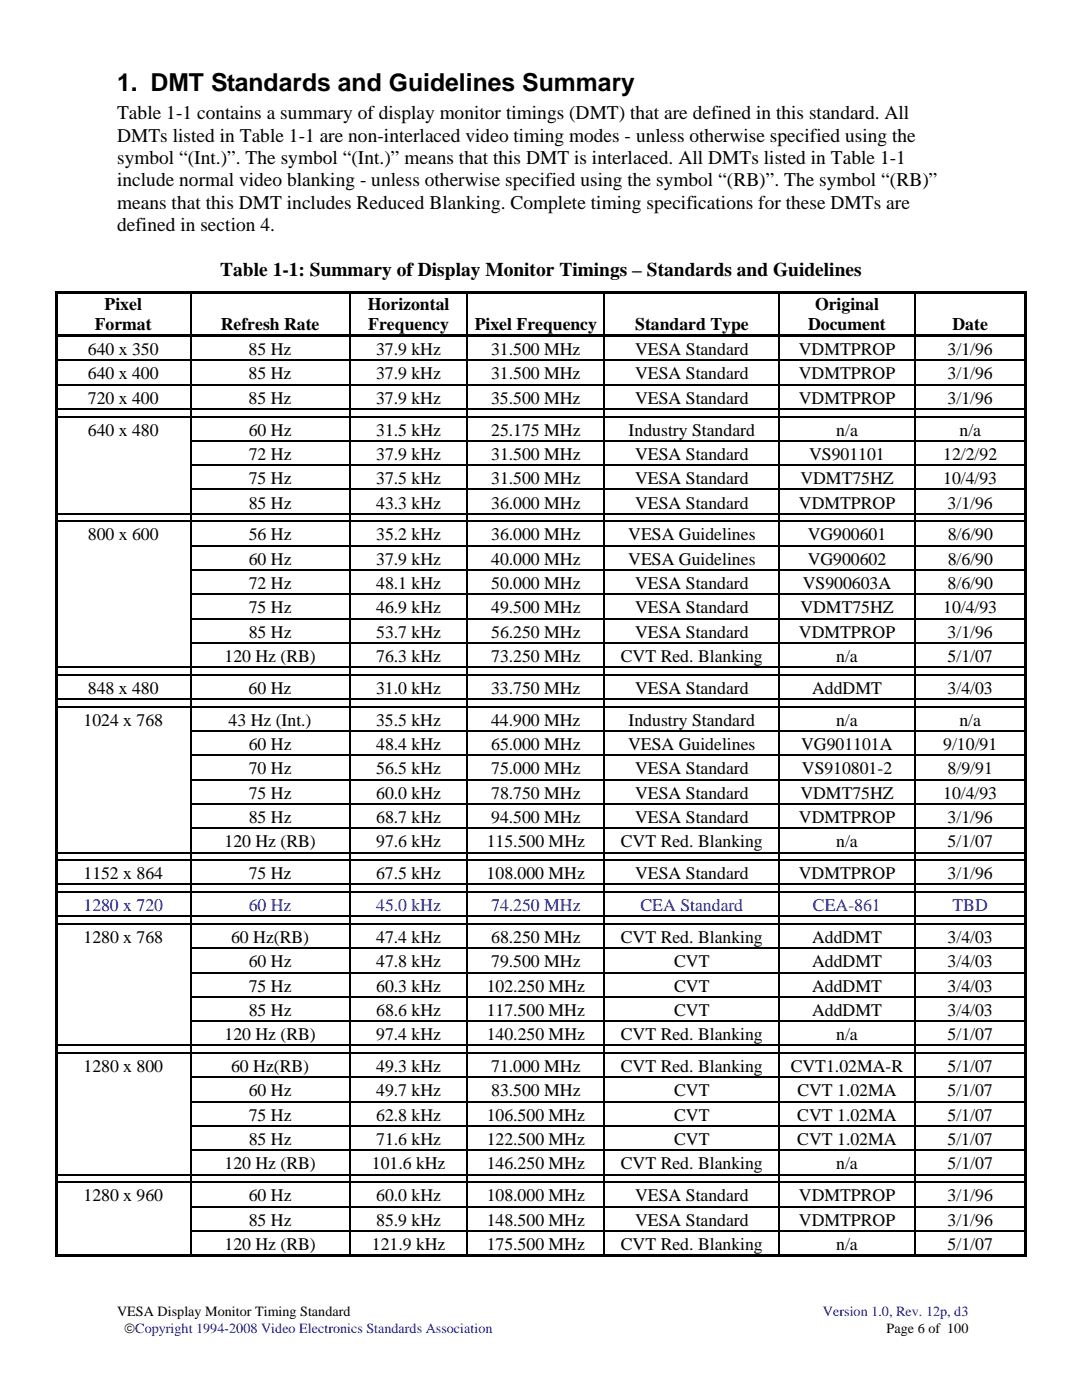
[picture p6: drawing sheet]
<svg xmlns="http://www.w3.org/2000/svg" width="216mm" height="279mm" viewBox="0 0 216 279" stroke-linecap="round" stroke-linejoin="round" font-family="sans-serif">
<defs><g id="words">
<text font-size="4.9" x="23.4" y="18.1">1. DMT Standards and Guidelines Summary</text>
<g font-size="3.9">
<text x="23.4" y="23.8">Table 1-1 contains a summary of display monitor timings (DMT) that are defined in this standard. All</text>
<text x="23.4" y="28.3">DMTs listed in Table 1-1 are non-interlaced video timing modes - unless otherwise specified using the</text>
<text x="23.4" y="32.7">symbol “(Int.)”. The symbol “(Int.)” means that this DMT is interlaced. All DMTs listed in Table 1-1</text>
<text x="23.4" y="37.2">include normal video blanking - unless otherwise specified using the symbol “(RB)”. The symbol “(RB)”</text>
<text x="23.4" y="41.6">means that this DMT includes Reduced Blanking. Complete timing specifications for these DMTs are</text>
<text x="23.4" y="46.1">defined in section 4.</text>
<text x="43.9" y="55.1">Table 1-1: Summary of Display Monitor Timings – Standards and Guidelines</text>
</g>
<g font-size="3.5">
<text x="18.9" y="65.9">Format</text>
<text x="20.9" y="61.8">Pixel</text>
<text x="44" y="65.9">Refresh Rate</text>
<text x="73.4" y="61.8">Horizontal</text>
<text x="73.5" y="65.9">Frequency</text>
<text x="94.7" y="65.9">Pixel Frequency</text>
<text x="126.7" y="65.9">Standard Type</text>
<text x="161.2" y="65.9">Document</text>
<text x="162.6" y="61.8">Original</text>
<text x="190.1" y="65.9">Date</text>
<text x="17.5" y="70.9">640 x 350</text>
<text x="49.6" y="70.9">85 Hz</text>
<text x="75" y="70.9">37.9 kHz</text>
<text x="98" y="70.9">31.500 MHz</text>
<text x="126.7" y="70.9">VESA Standard</text>
<text x="159.4" y="70.9">VDMTPROP</text>
<text x="189.1" y="70.9">3/1/96</text>
<text x="17.5" y="75.7">640 x 400</text>
<text x="49.6" y="75.7">85 Hz</text>
<text x="75" y="75.7">37.9 kHz</text>
<text x="98" y="75.7">31.500 MHz</text>
<text x="126.7" y="75.7">VESA Standard</text>
<text x="159.4" y="75.7">VDMTPROP</text>
<text x="189.1" y="75.7">3/1/96</text>
<text x="17.5" y="80.6">720 x 400</text>
<text x="49.6" y="80.6">85 Hz</text>
<text x="75" y="80.6">37.9 kHz</text>
<text x="98" y="80.6">35.500 MHz</text>
<text x="126.7" y="80.6">VESA Standard</text>
<text x="159.4" y="80.6">VDMTPROP</text>
<text x="189.1" y="80.6">3/1/96</text>
<text x="17.5" y="86.9">640 x 480</text>
<text x="49.6" y="86.9">60 Hz</text>
<text x="75.1" y="86.9">31.5 kHz</text>
<text x="98" y="86.9">25.175 MHz</text>
<text x="125.4" y="86.9">Industry Standard</text>
<text x="166.9" y="86.9">n/a</text>
<text x="191.5" y="86.9">n/a</text>
<text x="49.6" y="91.8">72 Hz</text>
<text x="75.1" y="91.8">37.9 kHz</text>
<text x="98" y="91.8">31.500 MHz</text>
<text x="126.7" y="91.8">VESA Standard</text>
<text x="161.5" y="91.8">VS901101</text>
<text x="188.2" y="91.8">12/2/92</text>
<text x="49.6" y="101.5">85 Hz</text>
<text x="49.6" y="96.6">75 Hz</text>
<text x="75.1" y="101.5">43.3 kHz</text>
<text x="75.1" y="96.6">37.5 kHz</text>
<text x="98" y="101.5">36.000 MHz</text>
<text x="98" y="96.6">31.500 MHz</text>
<text x="126.7" y="101.5">VESA Standard</text>
<text x="126.7" y="96.6">VESA Standard</text>
<text x="159.4" y="101.5">VDMTPROP</text>
<text x="159.7" y="96.6">VDMT75HZ</text>
<text x="188.2" y="96.6">10/4/93</text>
<text x="189.1" y="101.5">3/1/96</text>
<text x="17.5" y="107.9">800 x 600</text>
<text x="49.6" y="107.9">56 Hz</text>
<text x="75.1" y="107.9">35.2 kHz</text>
<text x="98" y="107.9">36.000 MHz</text>
<text x="125.4" y="107.9">VESA Guidelines</text>
<text x="161.2" y="107.9">VG900601</text>
<text x="189.1" y="107.9">8/6/90</text>
<text x="49.6" y="112.7">60 Hz</text>
<text x="75.1" y="112.7">37.9 kHz</text>
<text x="98" y="112.7">40.000 MHz</text>
<text x="125.4" y="112.7">VESA Guidelines</text>
<text x="161.2" y="112.7">VG900602</text>
<text x="189.1" y="112.7">8/6/90</text>
<text x="49.6" y="117.6">72 Hz</text>
<text x="75.1" y="117.6">48.1 kHz</text>
<text x="98" y="117.6">50.000 MHz</text>
<text x="126.7" y="117.6">VESA Standard</text>
<text x="160.2" y="117.6">VS900603A</text>
<text x="189.1" y="117.6">8/6/90</text>
<text x="49.6" y="122.4">75 Hz</text>
<text x="75.1" y="122.4">46.9 kHz</text>
<text x="98" y="122.4">49.500 MHz</text>
<text x="126.7" y="122.4">VESA Standard</text>
<text x="159.7" y="122.4">VDMT75HZ</text>
<text x="188.2" y="122.4">10/4/93</text>
<text x="49.6" y="127.3">85 Hz</text>
<text x="75.1" y="127.3">53.7 kHz</text>
<text x="98" y="127.3">56.250 MHz</text>
<text x="126.7" y="127.3">VESA Standard</text>
<text x="159.4" y="127.3">VDMTPROP</text>
<text x="189.1" y="127.3">3/1/96</text>
<text x="44.8" y="132.1">120 Hz (RB)</text>
<text x="75.1" y="132.1">76.3 kHz</text>
<text x="98" y="132.1">73.250 MHz</text>
<text x="123.9" y="132.1">CVT Red. Blanking</text>
<text x="166.8" y="132.1">n/a</text>
<text x="189.1" y="132.1">5/1/07</text>
<text x="17.5" y="138.5">848 x 480</text>
<text x="49.6" y="138.5">60 Hz</text>
<text x="75" y="138.5">31.0 kHz</text>
<text x="98" y="138.5">33.750 MHz</text>
<text x="126.7" y="138.5">VESA Standard</text>
<text x="162" y="138.5">AddDMT</text>
<text x="189.1" y="138.5">3/4/03</text>
<text x="16.7" y="144.8">1024 x 768</text>
<text x="45.6" y="144.8">43 Hz (Int.)</text>
<text x="49.6" y="149.7">60 Hz</text>
<text x="75" y="144.8">35.5 kHz</text>
<text x="75.1" y="149.7">48.4 kHz</text>
<text x="98" y="149.7">65.000 MHz</text>
<text x="98" y="144.8">44.900 MHz</text>
<text x="125.3" y="149.7">VESA Guidelines</text>
<text x="125.4" y="144.8">Industry Standard</text>
<text x="159.9" y="149.7">VG901101A</text>
<text x="166.8" y="144.8">n/a</text>
<text x="188.2" y="149.7">9/10/91</text>
<text x="191.4" y="144.8">n/a</text>
<text x="49.6" y="154.6">70 Hz</text>
<text x="75.1" y="154.6">56.5 kHz</text>
<text x="98" y="154.6">75.000 MHz</text>
<text x="126.7" y="154.6">VESA Standard</text>
<text x="160" y="154.6">VS910801-2</text>
<text x="189.1" y="154.6">8/9/91</text>
<text x="49.6" y="159.4">75 Hz</text>
<text x="75.1" y="159.4">60.0 kHz</text>
<text x="98" y="159.4">78.750 MHz</text>
<text x="126.7" y="159.4">VESA Standard</text>
<text x="159.7" y="159.4">VDMT75HZ</text>
<text x="188.2" y="159.4">10/4/93</text>
<text x="49.6" y="164.3">85 Hz</text>
<text x="75.1" y="164.3">68.7 kHz</text>
<text x="98" y="164.3">94.500 MHz</text>
<text x="126.7" y="164.3">VESA Standard</text>
<text x="159.4" y="164.3">VDMTPROP</text>
<text x="189.1" y="164.3">3/1/96</text>
<text x="44.8" y="169.1">120 Hz (RB)</text>
<text x="75.1" y="169.1">97.6 kHz</text>
<text x="97.1" y="169.1">115.500 MHz</text>
<text x="123.9" y="169.1">CVT Red. Blanking</text>
<text x="166.8" y="169.1">n/a</text>
<text x="189.1" y="169.1">5/1/07</text>
<text x="16.7" y="175.5">1152 x 864</text>
<text x="49.6" y="175.5">75 Hz</text>
<text x="75" y="175.5">67.5 kHz</text>
<text x="97.1" y="175.5">108.000 MHz</text>
<text x="126.7" y="175.5">VESA Standard</text>
<text x="159.4" y="175.5">VDMTPROP</text>
<text x="189.1" y="175.5">3/1/96</text>
<text x="16.7" y="188.2">1280 x 768</text>
<text x="46.1" y="188.2">60 Hz(RB)</text>
<text x="75.1" y="188.2">47.4 kHz</text>
<text x="98" y="188.2">68.250 MHz</text>
<text x="123.9" y="188.2">CVT Red. Blanking</text>
<text x="162" y="188.2">AddDMT</text>
<text x="189.1" y="188.2">3/4/03</text>
<text x="49.6" y="193.1">60 Hz</text>
<text x="49.6" y="197.9">75 Hz</text>
<text x="75.1" y="193.1">47.8 kHz</text>
<text x="75.1" y="197.9">60.3 kHz</text>
<text x="97.1" y="197.9">102.250 MHz</text>
<text x="98" y="193.1">79.500 MHz</text>
<text x="134.5" y="197.9">CVT</text>
<text x="134.5" y="193.1">CVT</text>
<text x="162" y="197.9">AddDMT</text>
<text x="162" y="193.1">AddDMT</text>
<text x="189.1" y="197.9">3/4/03</text>
<text x="189.1" y="193.1">3/4/03</text>
<text x="49.6" y="202.8">85 Hz</text>
<text x="75.1" y="202.8">68.6 kHz</text>
<text x="97.1" y="202.8">117.500 MHz</text>
<text x="134.5" y="202.8">CVT</text>
<text x="162" y="202.8">AddDMT</text>
<text x="189.1" y="202.8">3/4/03</text>
<text x="44.8" y="207.6">120 Hz (RB)</text>
<text x="75.1" y="207.6">97.4 kHz</text>
<text x="97.1" y="207.6">140.250 MHz</text>
<text x="123.9" y="207.6">CVT Red. Blanking</text>
<text x="166.8" y="207.6">n/a</text>
<text x="189.1" y="207.6">5/1/07</text>
<text x="16.7" y="214">1280 x 800</text>
<text x="46.1" y="214">60 Hz(RB)</text>
<text x="75" y="214">49.3 kHz</text>
<text x="98" y="214">71.000 MHz</text>
<text x="123.9" y="214">CVT Red. Blanking</text>
<text x="157.8" y="214">CVT1.02MA-R</text>
<text x="189.1" y="214">5/1/07</text>
<text x="49.6" y="218.8">60 Hz</text>
<text x="75.1" y="218.8">49.7 kHz</text>
<text x="98" y="218.8">83.500 MHz</text>
<text x="134.5" y="218.8">CVT</text>
<text x="159.1" y="218.8">CVT 1.02MA</text>
<text x="189.1" y="218.8">5/1/07</text>
<text x="49.6" y="223.7">75 Hz</text>
<text x="75.1" y="223.7">62.8 kHz</text>
<text x="97.1" y="223.7">106.500 MHz</text>
<text x="134.5" y="223.7">CVT</text>
<text x="159.1" y="223.7">CVT 1.02MA</text>
<text x="189.1" y="223.7">5/1/07</text>
<text x="44.8" y="233.4">120 Hz (RB)</text>
<text x="49.6" y="228.5">85 Hz</text>
<text x="74.2" y="233.4">101.6 kHz</text>
<text x="75.1" y="228.5">71.6 kHz</text>
<text x="97.1" y="233.4">146.250 MHz</text>
<text x="97.1" y="228.5">122.500 MHz</text>
<text x="123.9" y="233.4">CVT Red. Blanking</text>
<text x="134.5" y="228.5">CVT</text>
<text x="159.1" y="228.5">CVT 1.02MA</text>
<text x="166.8" y="233.4">n/a</text>
<text x="189.1" y="228.5">5/1/07</text>
<text x="189.1" y="233.4">5/1/07</text>
<text x="16.7" y="239.8">1280 x 960</text>
<text x="49.6" y="239.8">60 Hz</text>
<text x="75.1" y="239.8">60.0 kHz</text>
<text x="97.1" y="239.8">108.000 MHz</text>
<text x="126.7" y="239.8">VESA Standard</text>
<text x="159.4" y="239.8">VDMTPROP</text>
<text x="189.1" y="239.8">3/1/96</text>
<text x="49.6" y="244.6">85 Hz</text>
<text x="75.1" y="244.6">85.9 kHz</text>
<text x="97.1" y="244.6">148.500 MHz</text>
<text x="126.7" y="244.6">VESA Standard</text>
<text x="159.4" y="244.6">VDMTPROP</text>
<text x="189.1" y="244.6">3/1/96</text>
<text x="44.8" y="249.4">120 Hz (RB)</text>
<text x="74.2" y="249.4">121.9 kHz</text>
<text x="97.1" y="249.4">175.500 MHz</text>
<text x="123.9" y="249.4">CVT Red. Blanking</text>
<text x="166.8" y="249.4">n/a</text>
<text x="189.1" y="249.4">5/1/07</text>
</g>
<g font-size="3.5" fill="#00f">
<text x="16.7" y="181.8">1280 x 720</text>
<text x="49.6" y="181.8">60 Hz</text>
<text x="75" y="181.8">45.0 kHz</text>
<text x="98" y="181.8">74.250 MHz</text>
<text x="127.8" y="181.8">CEA Standard</text>
<text x="162.2" y="181.8">CEA-861</text>
<text x="190" y="181.8">TBD</text>
</g>
<g font-size="2.8">
<text x="23.4" y="262.6">VESA Display Monitor Timing Standard</text>
<text x="24.8" y="266">©Copyright 1994-2008 Video Electronics Standards Association</text>
<text x="176.9" y="266">Page 6 of 100</text>
</g>
<text font-size="2.8" fill="#00f" x="164.2" y="262.6">Version 1.0, Rev. 12p, d3</text>
</g></defs>
<g fill="#000">
<path d="M10.9 58h.6v.5h-.6zM10.9 58h110.1v.5h-110.1zM121 58h34.4v.5h-34.4zM155.4 58h49.6v.5h-49.6zM204.4 58h.6v.5h-.6zM10.9 58.5h.6v8.2h-.6zM10.9 66.7h110.1v.5h-110.1zM10.9 67.2h.6v4.6h-.6zM10.9 71.8h.6v.3h-.6zM10.9 72.1h.6v4.5h-.6zM10.9 76.6h.6v.3h-.6zM37.9 71.8h.3v.3h-.3z"/>
<path d="M37.9 76.6h.3v.3h-.3zM69.7 71.8h.2v.3h-.2zM69.7 76.6h.2v.3h-.2zM93.2 71.8h.2v.3h-.2zM93.2 76.6h.2v.3h-.2zM120.5 71.8h.2v.3h-.2zM120.5 76.6h.2v.3h-.2zM121 66.7h34.4v.5h-34.4zM155.4 66.7h49.6v.5h-49.6zM155.4 71.8h.2v.3h-.2zM155.4 76.6h.2v.3h-.2zM182.4 71.8h.2v.3h-.2z"/>
<path d="M182.4 76.6h.2v.3h-.2zM204.4 58.5h.6v8.2h-.6zM204.4 67.2h.6v4.6h-.6zM204.4 71.8h.6v.3h-.6zM204.4 72.1h.6v4.5h-.6zM204.4 76.6h.6v.3h-.6zM10.9 76.9h.6v4.6h-.6zM10.9 81.5h.6v.3h-.6zM10.9 81.8h.6v1.2h-.6zM10.9 83h.6v.3h-.6zM10.9 83.3h.6v4.6h-.6zM10.9 87.9h.6v.2h-.6z"/>
<path d="M10.9 88.1h.6v4.6h-.6zM10.9 92.7h.6v.3h-.6zM10.9 93h.6v4.6h-.6zM10.9 97.6h.6v.2h-.6zM37.9 81.5h.3v.3h-.3zM37.9 81.8h.3v1.2h-.3zM37.9 83h.3v.3h-.3zM37.9 87.9h.3v.2h-.3zM37.9 92.7h.3v.3h-.3zM37.9 97.6h.3v.2h-.3zM69.7 81.5h.2v.3h-.2zM69.7 81.8h.2v1.2h-.2z"/>
<path d="M69.7 83h.2v.3h-.2zM69.7 87.9h.2v.2h-.2zM69.7 92.7h.2v.3h-.2zM69.7 97.6h.2v.2h-.2zM93.2 81.5h.2v.3h-.2zM93.2 81.8h.2v1.2h-.2zM93.2 83h.2v.3h-.2zM93.2 87.9h.2v.2h-.2zM93.2 92.7h.2v.3h-.2zM93.2 97.6h.2v.2h-.2zM120.5 81.5h.2v.3h-.2zM120.5 81.8h.2v1.2h-.2z"/>
<path d="M120.5 83h.2v.3h-.2zM120.5 87.9h.2v.2h-.2zM120.5 92.7h.2v.3h-.2zM120.5 97.6h.2v.2h-.2zM155.4 81.5h.2v.3h-.2zM155.4 81.8h.2v1.2h-.2zM155.4 83h.2v.3h-.2zM155.4 87.9h.2v.2h-.2zM155.4 92.7h.2v.3h-.2zM155.4 97.6h.2v.2h-.2zM182.4 81.5h.2v.3h-.2zM182.4 81.8h.2v1.2h-.2z"/>
<path d="M182.4 83h.2v.3h-.2zM182.4 87.9h.2v.2h-.2zM182.4 92.7h.2v.3h-.2zM182.4 97.6h.2v.2h-.2zM204.4 76.9h.6v4.6h-.6zM204.4 81.5h.6v.3h-.6zM204.4 81.8h.6v1.2h-.6zM204.4 83h.6v.3h-.6zM204.4 83.3h.6v4.6h-.6zM204.4 87.9h.6v.2h-.6zM204.4 88.1h.6v4.6h-.6zM204.4 92.7h.6v.3h-.6z"/>
<path d="M204.4 93h.6v4.6h-.6zM204.4 97.6h.6v.2h-.6zM10.9 97.8h.6v4.6h-.6zM10.9 102.4h.6v.3h-.6zM10.9 102.7h.6v1.2h-.6zM10.9 103.9h.6v.3h-.6zM10.9 104.2h.6v4.6h-.6zM10.9 108.8h.6v.3h-.6zM10.9 109.1h.6v4.5h-.6zM10.9 113.6h.6v.3h-.6zM10.9 113.9h.6v4.6h-.6zM10.9 118.5h.6v.2h-.6z"/>
<path d="M37.9 102.4h.3v.3h-.3zM37.9 102.7h.3v1.2h-.3zM37.9 103.9h.3v.3h-.3zM37.9 108.8h.3v.3h-.3zM37.9 113.6h.3v.3h-.3zM37.9 118.5h.3v.2h-.3zM69.7 102.4h.2v.3h-.2zM69.7 102.7h.2v1.2h-.2zM69.7 103.9h.2v.3h-.2zM69.7 108.8h.2v.3h-.2zM69.7 113.6h.2v.3h-.2zM69.7 118.5h.2v.2h-.2z"/>
<path d="M93.2 102.4h.2v.3h-.2zM93.2 102.7h.2v1.2h-.2zM93.2 103.9h.2v.3h-.2zM93.2 108.8h.2v.3h-.2zM93.2 113.6h.2v.3h-.2zM93.2 118.5h.2v.2h-.2zM120.5 102.4h.2v.3h-.2zM120.5 102.7h.2v1.2h-.2zM120.5 103.9h.2v.3h-.2zM120.5 108.8h.2v.3h-.2zM120.5 113.6h.2v.3h-.2zM120.5 118.5h.2v.2h-.2z"/>
<path d="M155.4 102.4h.2v.3h-.2zM155.4 102.7h.2v1.2h-.2zM155.4 103.9h.2v.3h-.2zM155.4 108.8h.2v.3h-.2zM155.4 113.6h.2v.3h-.2zM155.4 118.5h.2v.2h-.2zM182.4 102.4h.2v.3h-.2zM182.4 102.7h.2v1.2h-.2zM182.4 103.9h.2v.3h-.2zM182.4 108.8h.2v.3h-.2zM182.4 113.6h.2v.3h-.2zM182.4 118.5h.2v.2h-.2z"/>
<path d="M204.4 97.8h.6v4.6h-.6zM204.4 102.4h.6v.3h-.6zM204.4 102.7h.6v1.2h-.6zM204.4 103.9h.6v.3h-.6zM204.4 104.2h.6v4.6h-.6zM204.4 108.8h.6v.3h-.6zM204.4 109.1h.6v4.5h-.6zM204.4 113.6h.6v.3h-.6zM204.4 113.9h.6v4.6h-.6zM204.4 118.5h.6v.2h-.6zM10.9 118.7h.6v4.6h-.6zM10.9 123.3h.6v.3h-.6z"/>
<path d="M10.9 123.6h.6v4.6h-.6zM10.9 128.2h.6v.3h-.6zM10.9 128.5h.6v4.5h-.6zM10.9 133h.6v.3h-.6zM10.9 133.3h.6v1.2h-.6zM10.9 134.5h.6v.3h-.6zM10.9 134.8h.6v4.6h-.6zM10.9 139.4h.6v.3h-.6zM37.9 123.3h.3v.3h-.3zM37.9 128.2h.3v.3h-.3zM37.9 133h.3v.3h-.3zM37.9 133.3h.3v1.2h-.3z"/>
<path d="M37.9 134.5h.3v.3h-.3zM37.9 139.4h.3v.3h-.3zM69.7 123.3h.2v.3h-.2zM69.7 128.2h.2v.3h-.2zM69.7 133h.2v.3h-.2zM69.7 133.3h.2v1.2h-.2zM69.7 134.5h.2v.3h-.2zM69.7 139.4h.2v.3h-.2zM93.2 123.3h.2v.3h-.2zM93.2 128.2h.2v.3h-.2zM93.2 133h.2v.3h-.2zM93.2 133.3h.2v1.2h-.2z"/>
<path d="M93.2 134.5h.2v.3h-.2zM93.2 139.4h.2v.3h-.2zM120.5 123.3h.2v.3h-.2zM120.5 128.2h.2v.3h-.2zM120.5 133h.2v.3h-.2zM120.5 133.3h.2v1.2h-.2zM120.5 134.5h.2v.3h-.2zM120.5 139.4h.2v.3h-.2zM155.4 123.3h.2v.3h-.2zM155.4 128.2h.2v.3h-.2zM155.4 133h.2v.3h-.2zM155.4 133.3h.2v1.2h-.2z"/>
<path d="M155.4 134.5h.2v.3h-.2zM155.4 139.4h.2v.3h-.2zM182.4 123.3h.2v.3h-.2zM182.4 128.2h.2v.3h-.2zM182.4 133h.2v.3h-.2zM182.4 133.3h.2v1.2h-.2zM182.4 134.5h.2v.3h-.2zM182.4 139.4h.2v.3h-.2zM204.4 118.7h.6v4.6h-.6zM204.4 123.3h.6v.3h-.6zM204.4 123.6h.6v4.6h-.6zM204.4 128.2h.6v.3h-.6z"/>
<path d="M204.4 128.5h.6v4.5h-.6zM204.4 133h.6v.3h-.6zM204.4 133.3h.6v1.2h-.6zM204.4 134.5h.6v.3h-.6zM204.4 134.8h.6v4.6h-.6zM204.4 139.4h.6v.3h-.6zM10.9 139.7h.6v1.2h-.6zM10.9 140.9h.6v.3h-.6zM10.9 141.2h.6v4.6h-.6zM10.9 145.8h.6v.2h-.6zM10.9 146h.6v4.6h-.6zM10.9 150.6h.6v.3h-.6z"/>
<path d="M10.9 150.9h.6v4.6h-.6zM10.9 155.5h.6v.2h-.6zM37.9 139.7h.3v1.2h-.3zM37.9 140.9h.3v.3h-.3zM37.9 145.8h.3v.2h-.3zM37.9 150.6h.3v.3h-.3zM37.9 155.5h.3v.2h-.3zM69.7 139.7h.2v1.2h-.2zM69.7 140.9h.2v.3h-.2zM69.7 145.8h.2v.2h-.2zM69.7 150.6h.2v.3h-.2zM69.7 155.5h.2v.2h-.2z"/>
<path d="M93.2 139.7h.2v1.2h-.2zM93.2 140.9h.2v.3h-.2zM93.2 145.8h.2v.2h-.2zM93.2 150.6h.2v.3h-.2zM93.2 155.5h.2v.2h-.2zM120.5 139.7h.2v1.2h-.2zM120.5 140.9h.2v.3h-.2zM120.5 145.8h.2v.2h-.2zM120.5 150.6h.2v.3h-.2zM120.5 155.5h.2v.2h-.2zM155.4 139.7h.2v1.2h-.2zM155.4 140.9h.2v.3h-.2z"/>
<path d="M155.4 145.8h.2v.2h-.2zM155.4 150.6h.2v.3h-.2zM155.4 155.5h.2v.2h-.2zM182.4 139.7h.2v1.2h-.2zM182.4 140.9h.2v.3h-.2zM182.4 145.8h.2v.2h-.2zM182.4 150.6h.2v.3h-.2zM182.4 155.5h.2v.2h-.2zM204.4 139.7h.6v1.2h-.6zM204.4 140.9h.6v.3h-.6zM204.4 141.2h.6v4.6h-.6zM204.4 145.8h.6v.2h-.6z"/>
<path d="M204.4 146h.6v4.6h-.6zM204.4 150.6h.6v.3h-.6zM204.4 150.9h.6v4.6h-.6zM204.4 155.5h.6v.2h-.6zM10.9 155.7h.6v4.6h-.6zM10.9 160.3h.6v.3h-.6zM10.9 160.6h.6v4.6h-.6zM10.9 165.2h.6v.2h-.6zM10.9 165.4h.6v4.6h-.6zM10.9 170h.6v.3h-.6zM10.9 170.3h.6v1.2h-.6zM10.9 171.5h.6v.3h-.6z"/>
<path d="M10.9 171.8h.6v4.6h-.6zM10.9 176.4h.6v.3h-.6zM10.9 176.7h.6v1.2h-.6zM10.9 177.9h.6v.3h-.6zM37.9 160.3h.3v.3h-.3zM37.9 165.2h.3v.2h-.3zM37.9 170h.3v.3h-.3zM37.9 170.3h.3v1.2h-.3zM37.9 171.5h.3v.3h-.3zM37.9 176.4h.3v.3h-.3zM37.9 176.7h.3v1.2h-.3zM37.9 177.9h.3v.3h-.3z"/>
<path d="M69.7 160.3h.2v.3h-.2zM69.7 165.2h.2v.2h-.2zM69.7 170h.2v.3h-.2zM69.7 170.3h.2v1.2h-.2zM69.7 171.5h.2v.3h-.2zM69.7 176.4h.2v.3h-.2zM69.7 176.7h.2v1.2h-.2zM69.7 177.9h.2v.3h-.2zM93.2 160.3h.2v.3h-.2zM93.2 165.2h.2v.2h-.2zM93.2 170h.2v.3h-.2zM93.2 170.3h.2v1.2h-.2z"/>
<path d="M93.2 171.5h.2v.3h-.2zM93.2 176.4h.2v.3h-.2zM93.2 176.7h.2v1.2h-.2zM93.2 177.9h.2v.3h-.2zM120.5 160.3h.2v.3h-.2zM120.5 165.2h.2v.2h-.2zM120.5 170h.2v.3h-.2zM120.5 170.3h.2v1.2h-.2zM120.5 171.5h.2v.3h-.2zM120.5 176.4h.2v.3h-.2zM120.5 176.7h.2v1.2h-.2zM120.5 177.9h.2v.3h-.2z"/>
<path d="M155.4 160.3h.2v.3h-.2zM155.4 165.2h.2v.2h-.2zM155.4 170h.2v.3h-.2zM155.4 170.3h.2v1.2h-.2zM155.4 171.5h.2v.3h-.2zM155.4 176.4h.2v.3h-.2zM155.4 176.7h.2v1.2h-.2zM155.4 177.9h.2v.3h-.2zM182.4 160.3h.2v.3h-.2zM182.4 165.2h.2v.2h-.2zM182.4 170h.2v.3h-.2zM182.4 170.3h.2v1.2h-.2z"/>
<path d="M182.4 171.5h.2v.3h-.2zM182.4 176.4h.2v.3h-.2zM182.4 176.7h.2v1.2h-.2zM182.4 177.9h.2v.3h-.2zM204.4 155.7h.6v4.6h-.6zM204.4 160.3h.6v.3h-.6zM204.4 160.6h.6v4.6h-.6zM204.4 165.2h.6v.2h-.6zM204.4 165.4h.6v4.6h-.6zM204.4 170h.6v.3h-.6zM204.4 170.3h.6v1.2h-.6zM204.4 171.5h.6v.3h-.6z"/>
<path d="M204.4 171.8h.6v4.6h-.6zM204.4 176.4h.6v.3h-.6zM204.4 176.7h.6v1.2h-.6zM204.4 177.9h.6v.3h-.6zM10.9 178.2h.6v4.6h-.6zM10.9 182.8h.6v.2h-.6zM10.9 183h.6v1.3h-.6zM10.9 184.3h.6v.3h-.6zM10.9 184.6h.6v4.5h-.6zM10.9 189.1h.6v.3h-.6zM10.9 189.4h.6v4.6h-.6zM10.9 194h.6v.2h-.6z"/>
<path d="M10.9 194.2h.6v4.6h-.6zM10.9 198.8h.6v.3h-.6zM37.9 182.8h.3v.2h-.3zM37.9 183h.3v1.3h-.3zM37.9 184.3h.3v.3h-.3zM37.9 189.1h.3v.3h-.3zM37.9 194h.3v.2h-.3zM37.9 198.8h.3v.3h-.3zM69.7 182.8h.2v.2h-.2zM69.7 183h.2v1.3h-.2zM69.7 184.3h.2v.3h-.2zM69.7 189.1h.2v.3h-.2z"/>
<path d="M69.7 194h.2v.2h-.2zM69.7 198.8h.2v.3h-.2zM93.2 182.8h.2v.2h-.2zM93.2 183h.2v1.3h-.2zM93.2 184.3h.2v.3h-.2zM93.2 189.1h.2v.3h-.2zM93.2 194h.2v.2h-.2zM93.2 198.8h.2v.3h-.2zM120.5 182.8h.2v.2h-.2zM120.5 183h.2v1.3h-.2zM120.5 184.3h.2v.3h-.2zM120.5 189.1h.2v.3h-.2z"/>
<path d="M120.5 194h.2v.2h-.2zM120.5 198.8h.2v.3h-.2zM155.4 182.8h.2v.2h-.2zM155.4 183h.2v1.3h-.2zM155.4 184.3h.2v.3h-.2zM155.4 189.1h.2v.3h-.2zM155.4 194h.2v.2h-.2zM155.4 198.8h.2v.3h-.2zM182.4 182.8h.2v.2h-.2zM182.4 183h.2v1.3h-.2zM182.4 184.3h.2v.3h-.2zM182.4 189.1h.2v.3h-.2z"/>
<path d="M182.4 194h.2v.2h-.2zM182.4 198.8h.2v.3h-.2zM204.4 178.2h.6v4.6h-.6zM204.4 182.8h.6v.2h-.6zM204.4 183h.6v1.3h-.6zM204.4 184.3h.6v.3h-.6zM204.4 184.6h.6v4.5h-.6zM204.4 189.1h.6v.3h-.6zM204.4 189.4h.6v4.6h-.6zM204.4 194h.6v.2h-.6zM204.4 194.2h.6v4.6h-.6zM204.4 198.8h.6v.3h-.6z"/>
<path d="M10.9 199.1h.6v4.6h-.6zM10.9 203.7h.6v.2h-.6zM10.9 203.9h.6v4.6h-.6zM10.9 208.5h.6v.3h-.6zM10.9 208.8h.6v1.2h-.6zM10.9 210h.6v.3h-.6zM10.9 210.3h.6v4.6h-.6zM10.9 214.9h.6v.3h-.6zM10.9 215.2h.6v4.5h-.6zM37.9 203.7h.3v.2h-.3zM37.9 208.5h.3v.3h-.3zM37.9 208.8h.3v1.2h-.3z"/>
<path d="M37.9 210h.3v.3h-.3zM37.9 214.9h.3v.3h-.3zM69.7 203.7h.2v.2h-.2zM69.7 208.5h.2v.3h-.2zM69.7 208.8h.2v1.2h-.2zM69.7 210h.2v.3h-.2zM69.7 214.9h.2v.3h-.2zM93.2 203.7h.2v.2h-.2zM93.2 208.5h.2v.3h-.2zM93.2 208.8h.2v1.2h-.2zM93.2 210h.2v.3h-.2zM93.2 214.9h.2v.3h-.2z"/>
<path d="M120.5 203.7h.2v.2h-.2zM120.5 208.5h.2v.3h-.2zM120.5 208.8h.2v1.2h-.2zM120.5 210h.2v.3h-.2zM120.5 214.9h.2v.3h-.2zM155.4 203.7h.2v.2h-.2zM155.4 208.5h.2v.3h-.2zM155.4 208.8h.2v1.2h-.2zM155.4 210h.2v.3h-.2zM155.4 214.9h.2v.3h-.2zM182.4 203.7h.2v.2h-.2zM182.4 208.5h.2v.3h-.2z"/>
<path d="M182.4 208.8h.2v1.2h-.2zM182.4 210h.2v.3h-.2zM182.4 214.9h.2v.3h-.2zM204.4 199.1h.6v4.6h-.6zM204.4 203.7h.6v.2h-.6zM204.4 203.9h.6v4.6h-.6zM204.4 208.5h.6v.3h-.6zM204.4 208.8h.6v1.2h-.6zM204.4 210h.6v.3h-.6zM204.4 210.3h.6v4.6h-.6zM204.4 214.9h.6v.3h-.6zM204.4 215.2h.6v4.5h-.6z"/>
<path d="M10.9 219.7h.6v.3h-.6zM10.9 220h.6v4.6h-.6zM10.9 224.6h.6v.3h-.6zM10.9 224.9h.6v4.5h-.6zM10.9 229.4h.6v.3h-.6zM10.9 229.7h.6v4.6h-.6zM10.9 234.3h.6v.3h-.6zM10.9 234.6h.6v1.2h-.6zM10.9 235.8h.6v.3h-.6zM37.9 219.7h.3v.3h-.3zM37.9 224.6h.3v.3h-.3zM37.9 229.4h.3v.3h-.3z"/>
<path d="M37.9 234.3h.3v.3h-.3zM37.9 234.6h.3v1.2h-.3zM37.9 235.8h.3v.3h-.3zM69.7 219.7h.2v.3h-.2zM69.7 224.6h.2v.3h-.2zM69.7 229.4h.2v.3h-.2zM69.7 234.3h.2v.3h-.2zM69.7 234.6h.2v1.2h-.2zM69.7 235.8h.2v.3h-.2zM93.2 219.7h.2v.3h-.2zM93.2 224.6h.2v.3h-.2zM93.2 229.4h.2v.3h-.2z"/>
<path d="M93.2 234.3h.2v.3h-.2zM93.2 234.6h.2v1.2h-.2zM93.2 235.8h.2v.3h-.2zM120.5 219.7h.2v.3h-.2zM120.5 224.6h.2v.3h-.2zM120.5 229.4h.2v.3h-.2zM120.5 234.3h.2v.3h-.2zM120.5 234.6h.2v1.2h-.2zM120.5 235.8h.2v.3h-.2zM155.4 219.7h.2v.3h-.2zM155.4 224.6h.2v.3h-.2zM155.4 229.4h.2v.3h-.2z"/>
<path d="M155.4 234.3h.2v.3h-.2zM155.4 234.6h.2v1.2h-.2zM155.4 235.8h.2v.3h-.2zM182.4 219.7h.2v.3h-.2zM182.4 224.6h.2v.3h-.2zM182.4 229.4h.2v.3h-.2zM182.4 234.3h.2v.3h-.2zM182.4 234.6h.2v1.2h-.2zM182.4 235.8h.2v.3h-.2zM204.4 219.7h.6v.3h-.6zM204.4 220h.6v4.6h-.6zM204.4 224.6h.6v.3h-.6z"/>
<path d="M204.4 224.9h.6v4.5h-.6zM204.4 229.4h.6v.3h-.6zM204.4 229.7h.6v4.6h-.6zM204.4 234.3h.6v.3h-.6zM204.4 234.6h.6v1.2h-.6zM204.4 235.8h.6v.3h-.6zM10.9 236.1h.6v4.6h-.6zM10.9 240.7h.6v.2h-.6zM10.9 240.9h.6v4.6h-.6zM10.9 245.5h.6v.3h-.6zM10.9 245.8h.6v4.6h-.6zM10.9 250.4h.6v.5h-.6z"/>
<path d="M10.9 250.4h110.1v.5h-110.1zM37.9 240.7h.3v.2h-.3zM37.9 245.5h.3v.3h-.3zM69.7 240.7h.2v.2h-.2zM69.7 245.5h.2v.3h-.2zM93.2 240.7h.2v.2h-.2zM93.2 245.5h.2v.3h-.2zM120.5 240.7h.2v.2h-.2zM120.5 245.5h.2v.3h-.2zM121 250.4h34.4v.5h-34.4zM155.4 240.7h.2v.2h-.2zM155.4 245.5h.2v.3h-.2z"/>
<path d="M155.4 250.4h49.6v.5h-49.6zM182.4 240.7h.2v.2h-.2zM182.4 245.5h.2v.3h-.2zM204.4 236.1h.6v4.6h-.6zM204.4 240.7h.6v.2h-.6zM204.4 240.9h.6v4.6h-.6zM204.4 245.5h.6v.3h-.6zM204.4 245.8h.6v4.6h-.6z"/>
</g>
<g fill="none" stroke="#000" stroke-width=".25">
<path d="M38 58.5v8.2M69.8 58.5v8.2M93.3 58.5v8.2M120.6 58.5v8.2M155.5 58.5v8.2M182.5 58.5v8.2M11.5 71.9h26.4M11.5 76.8h26.4M38 67.2v4.6M38 72.1v4.5M38 76.9v4.6M38.2 71.9h31.5"/>
<path d="M38.2 76.8h31.5M69.8 67.2v4.6M69.8 72.1v4.5M69.8 76.9v4.6M69.9 71.9h23.3M69.9 76.8h23.3M93.3 67.2v4.6M93.3 72.1v4.5M93.3 76.9v4.6M93.4 71.9h27.1M93.4 76.8h27.1M120.6 67.2v4.6"/>
<path d="M120.6 72.1v4.5M120.6 76.9v4.6M120.7 71.9h34.7M120.7 76.8h34.7M155.5 67.2v4.6M155.5 72.1v4.5M155.5 76.9v4.6M155.6 71.9h26.8M155.6 76.8h26.8M182.5 67.2v4.6M182.5 72.1v4.5M182.5 76.9v4.6"/>
<path d="M182.6 71.9h21.8M182.6 76.8h21.8M11.5 81.6h26.4M11.5 83.1h26.4M38 83.3v4.6M38 88.1v4.6M38 93v4.6M38 97.8v4.6M38.2 81.6h31.5M38.2 83.1h31.5M38.2 88h31.5M38.2 92.8h31.5"/>
<path d="M38.2 97.7h31.5M69.8 83.3v4.6M69.8 88.1v4.6M69.8 93v4.6M69.8 97.8v4.6M69.9 81.6h23.3M69.9 83.1h23.3M69.9 88h23.3M69.9 92.8h23.3M69.9 97.7h23.3M93.3 83.3v4.6M93.3 88.1v4.6"/>
<path d="M93.3 93v4.6M93.3 97.8v4.6M93.4 81.6h27.1M93.4 83.1h27.1M93.4 88h27.1M93.4 92.8h27.1M93.4 97.7h27.1M120.6 83.3v4.6M120.6 88.1v4.6M120.6 93v4.6M120.6 97.8v4.6M120.7 81.6h34.7"/>
<path d="M120.7 83.1h34.7M120.7 88h34.7M120.7 92.8h34.7M120.7 97.7h34.7M155.5 83.3v4.6M155.5 88.1v4.6M155.5 93v4.6M155.5 97.8v4.6M155.6 81.6h26.8M155.6 83.1h26.8M155.6 88h26.8M155.6 92.8h26.8"/>
<path d="M155.6 97.7h26.8M182.5 83.3v4.6M182.5 88.1v4.6M182.5 93v4.6M182.5 97.8v4.6M182.6 81.6h21.8M182.6 83.1h21.8M182.6 88h21.8M182.6 92.8h21.8M182.6 97.7h21.8M11.5 102.5h26.4M11.5 104.1h26.4"/>
<path d="M38 104.2v4.6M38 109.1v4.5M38 113.9v4.6M38 118.7v4.6M38.2 102.5h31.5M38.2 104.1h31.5M38.2 108.9h31.5M38.2 113.7h31.5M38.2 118.6h31.5M69.8 104.2v4.6M69.8 109.1v4.5M69.8 113.9v4.6"/>
<path d="M69.8 118.7v4.6M69.9 102.5h23.3M69.9 104.1h23.3M69.9 108.9h23.3M69.9 113.7h23.3M69.9 118.6h23.3M93.3 104.2v4.6M93.3 109.1v4.5M93.3 113.9v4.6M93.3 118.7v4.6M93.4 102.5h27.1M93.4 104.1h27.1"/>
<path d="M93.4 108.9h27.1M93.4 113.7h27.1M93.4 118.6h27.1M120.6 104.2v4.6M120.6 109.1v4.5M120.6 113.9v4.6M120.6 118.7v4.6M120.7 102.5h34.7M120.7 104.1h34.7M120.7 108.9h34.7M120.7 113.7h34.7M120.7 118.6h34.7"/>
<path d="M155.5 104.2v4.6M155.5 109.1v4.5M155.5 113.9v4.6M155.5 118.7v4.6M155.6 102.5h26.8M155.6 104.1h26.8M155.6 108.9h26.8M155.6 113.7h26.8M155.6 118.6h26.8M182.5 104.2v4.6M182.5 109.1v4.5M182.5 113.9v4.6"/>
<path d="M182.5 118.7v4.6M182.6 102.5h21.8M182.6 104.1h21.8M182.6 108.9h21.8M182.6 113.7h21.8M182.6 118.6h21.8M11.5 133.2h26.4M11.5 134.7h26.4M11.5 139.5h26.4M38 123.6v4.6M38 128.5v4.5M38 134.8v4.6"/>
<path d="M38.2 123.4h31.5M38.2 128.3h31.5M38.2 133.2h31.5M38.2 134.7h31.5M38.2 139.5h31.5M69.8 123.6v4.6M69.8 128.5v4.5M69.8 134.8v4.6M69.9 123.4h23.3M69.9 128.3h23.3M69.9 133.2h23.3M69.9 134.7h23.3"/>
<path d="M69.9 139.5h23.3M93.3 123.6v4.6M93.3 128.5v4.5M93.3 134.8v4.6M93.4 123.4h27.1M93.4 128.3h27.1M93.4 133.2h27.1M93.4 134.7h27.1M93.4 139.5h27.1M120.6 123.6v4.6M120.6 128.5v4.5M120.6 134.8v4.6"/>
<path d="M120.7 123.4h34.7M120.7 128.3h34.7M120.7 133.2h34.7M120.7 134.7h34.7M120.7 139.5h34.7M155.5 123.6v4.6M155.5 128.5v4.5M155.5 134.8v4.6M155.6 123.4h26.8M155.6 128.3h26.8M155.6 133.2h26.8M155.6 134.7h26.8"/>
<path d="M155.6 139.5h26.8M182.5 123.6v4.6M182.5 128.5v4.5M182.5 134.8v4.6M182.6 123.4h21.8M182.6 128.3h21.8M182.6 133.2h21.8M182.6 134.7h21.8M182.6 139.5h21.8M11.5 141h26.4M38 141.2v4.6M38 146v4.6"/>
<path d="M38 150.9v4.6M38 155.7v4.6M38.2 141h31.5M38.2 145.9h31.5M38.2 150.7h31.5M38.2 155.6h31.5M69.8 141.2v4.6M69.8 146v4.6M69.8 150.9v4.6M69.8 155.7v4.6M69.9 141h23.3M69.9 145.9h23.3"/>
<path d="M69.9 150.7h23.3M69.9 155.6h23.3M93.3 141.2v4.6M93.3 146v4.6M93.3 150.9v4.6M93.3 155.7v4.6M93.4 141h27.1M93.4 145.9h27.1M93.4 150.7h27.1M93.4 155.6h27.1M120.6 141.2v4.6M120.6 146v4.6"/>
<path d="M120.6 150.9v4.6M120.6 155.7v4.6M120.7 141h34.7M120.7 145.9h34.7M120.7 150.7h34.7M120.7 155.6h34.7M155.5 141.2v4.6M155.5 146v4.6M155.5 150.9v4.6M155.5 155.7v4.6M155.6 141h26.8M155.6 145.9h26.8"/>
<path d="M155.6 150.7h26.8M155.6 155.6h26.8M182.5 141.2v4.6M182.5 146v4.6M182.5 150.9v4.6M182.5 155.7v4.6M182.6 141h21.8M182.6 145.9h21.8M182.6 150.7h21.8M182.6 155.6h21.8M11.5 170.1h26.4M11.5 171.7h26.4"/>
<path d="M11.5 176.5h26.4M11.5 178h26.4M38 160.6v4.6M38 165.4v4.6M38 171.8v4.6M38 178.2v4.6M38.2 160.4h31.5M38.2 165.3h31.5M38.2 170.1h31.5M38.2 171.7h31.5M38.2 176.5h31.5M38.2 178h31.5"/>
<path d="M69.8 160.6v4.6M69.8 165.4v4.6M69.8 171.8v4.6M69.8 178.2v4.6M69.9 160.4h23.3M69.9 165.3h23.3M69.9 170.1h23.3M69.9 171.7h23.3M69.9 176.5h23.3M69.9 178h23.3M93.3 160.6v4.6M93.3 165.4v4.6"/>
<path d="M93.3 171.8v4.6M93.3 178.2v4.6M93.4 160.4h27.1M93.4 165.3h27.1M93.4 170.1h27.1M93.4 171.7h27.1M93.4 176.5h27.1M93.4 178h27.1M120.6 160.6v4.6M120.6 165.4v4.6M120.6 171.8v4.6M120.6 178.2v4.6"/>
<path d="M120.7 160.4h34.7M120.7 165.3h34.7M120.7 170.1h34.7M120.7 171.7h34.7M120.7 176.5h34.7M120.7 178h34.7M155.5 160.6v4.6M155.5 165.4v4.6M155.5 171.8v4.6M155.5 178.2v4.6M155.6 160.4h26.8M155.6 165.3h26.8"/>
<path d="M155.6 170.1h26.8M155.6 171.7h26.8M155.6 176.5h26.8M155.6 178h26.8M182.5 160.6v4.6M182.5 165.4v4.6M182.5 171.8v4.6M182.5 178.2v4.6M182.6 160.4h21.8M182.6 165.3h21.8M182.6 170.1h21.8M182.6 171.7h21.8"/>
<path d="M182.6 176.5h21.8M182.6 178h21.8M11.5 182.9h26.4M11.5 184.4h26.4M38 184.6v4.5M38 189.4v4.6M38 194.2v4.6M38 199.1v4.6M38.2 182.9h31.5M38.2 184.4h31.5M38.2 189.3h31.5M38.2 194.1h31.5"/>
<path d="M38.2 198.9h31.5M69.8 184.6v4.5M69.8 189.4v4.6M69.8 194.2v4.6M69.8 199.1v4.6M69.9 182.9h23.3M69.9 184.4h23.3M69.9 189.3h23.3M69.9 194.1h23.3M69.9 198.9h23.3M93.3 184.6v4.5M93.3 189.4v4.6"/>
<path d="M93.3 194.2v4.6M93.3 199.1v4.6M93.4 182.9h27.1M93.4 184.4h27.1M93.4 189.3h27.1M93.4 194.1h27.1M93.4 198.9h27.1M120.6 184.6v4.5M120.6 189.4v4.6M120.6 194.2v4.6M120.6 199.1v4.6M120.7 182.9h34.7"/>
<path d="M120.7 184.4h34.7M120.7 189.3h34.7M120.7 194.1h34.7M120.7 198.9h34.7M155.5 184.6v4.5M155.5 189.4v4.6M155.5 194.2v4.6M155.5 199.1v4.6M155.6 182.9h26.8M155.6 184.4h26.8M155.6 189.3h26.8M155.6 194.1h26.8"/>
<path d="M155.6 198.9h26.8M182.5 184.6v4.5M182.5 189.4v4.6M182.5 194.2v4.6M182.5 199.1v4.6M182.6 182.9h21.8M182.6 184.4h21.8M182.6 189.3h21.8M182.6 194.1h21.8M182.6 198.9h21.8M11.5 208.6h26.4M11.5 210.2h26.4"/>
<path d="M38 203.9v4.6M38 210.3v4.6M38 215.2v4.5M38.2 203.8h31.5M38.2 208.6h31.5M38.2 210.2h31.5M38.2 215h31.5M38.2 219.9h31.5M69.8 203.9v4.6M69.8 210.3v4.6M69.8 215.2v4.5M69.9 203.8h23.3"/>
<path d="M69.9 208.6h23.3M69.9 210.2h23.3M69.9 215h23.3M69.9 219.9h23.3M93.3 203.9v4.6M93.3 210.3v4.6M93.3 215.2v4.5M93.4 203.8h27.1M93.4 208.6h27.1M93.4 210.2h27.1M93.4 215h27.1M93.4 219.9h27.1"/>
<path d="M120.6 203.9v4.6M120.6 210.3v4.6M120.6 215.2v4.5M120.7 203.8h34.7M120.7 208.6h34.7M120.7 210.2h34.7M120.7 215h34.7M120.7 219.9h34.7M155.5 203.9v4.6M155.5 210.3v4.6M155.5 215.2v4.5M155.6 203.8h26.8"/>
<path d="M155.6 208.6h26.8M155.6 210.2h26.8M155.6 215h26.8M155.6 219.9h26.8M182.5 203.9v4.6M182.5 210.3v4.6M182.5 215.2v4.5M182.6 203.8h21.8M182.6 208.6h21.8M182.6 210.2h21.8M182.6 215h21.8M182.6 219.9h21.8"/>
<path d="M11.5 234.4h26.4M11.5 235.9h26.4M38 220v4.6M38 224.9v4.5M38 229.7v4.6M38 236.1v4.6M38.2 224.7h31.5M38.2 229.6h31.5M38.2 234.4h31.5M38.2 235.9h31.5M69.8 220v4.6M69.8 224.9v4.5"/>
<path d="M69.8 229.7v4.6M69.8 236.1v4.6M69.9 224.7h23.3M69.9 229.6h23.3M69.9 234.4h23.3M69.9 235.9h23.3M93.3 220v4.6M93.3 224.9v4.5M93.3 229.7v4.6M93.3 236.1v4.6M93.4 224.7h27.1M93.4 229.6h27.1"/>
<path d="M93.4 234.4h27.1M93.4 235.9h27.1M120.6 220v4.6M120.6 224.9v4.5M120.6 229.7v4.6M120.6 236.1v4.6M120.7 224.7h34.7M120.7 229.6h34.7M120.7 234.4h34.7M120.7 235.9h34.7M155.5 220v4.6M155.5 224.9v4.5"/>
<path d="M155.5 229.7v4.6M155.5 236.1v4.6M155.6 224.7h26.8M155.6 229.6h26.8M155.6 234.4h26.8M155.6 235.9h26.8M182.5 220v4.6M182.5 224.9v4.5M182.5 229.7v4.6M182.5 236.1v4.6M182.6 224.7h21.8M182.6 229.6h21.8"/>
<path d="M182.6 234.4h21.8M182.6 235.9h21.8M38 240.9v4.6M38 245.8v4.6M38.2 240.8h31.5M38.2 245.6h31.5M69.8 240.9v4.6M69.8 245.8v4.6M69.9 240.8h23.3M69.9 245.6h23.3M93.3 240.9v4.6M93.3 245.8v4.6"/>
<path d="M93.4 240.8h27.1M93.4 245.6h27.1M120.6 240.9v4.6M120.6 245.8v4.6M120.7 240.8h34.7M120.7 245.6h34.7M155.5 240.9v4.6M155.5 245.8v4.6M155.6 240.8h26.8M155.6 245.6h26.8M182.5 240.9v4.6M182.5 245.8v4.6"/>
<path d="M182.6 240.8h21.8M182.6 245.6h21.8"/>
</g>
<use href="#words"/>
</svg>
